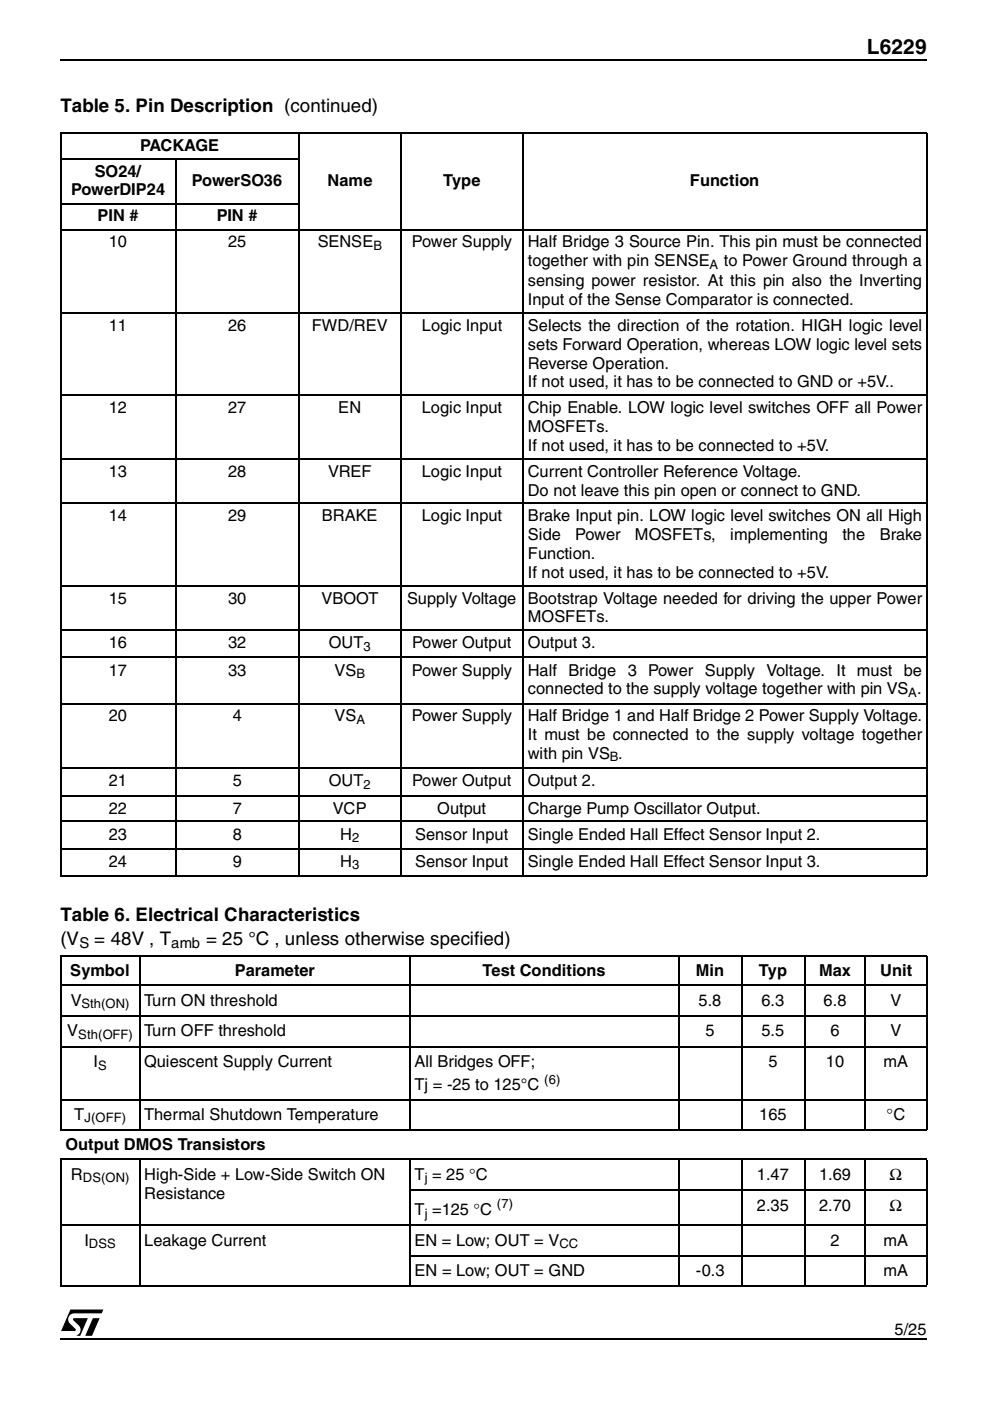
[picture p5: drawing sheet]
<svg xmlns="http://www.w3.org/2000/svg" width="185mm" height="263mm" viewBox="0 0 185 263" stroke-linecap="round" stroke-linejoin="round" font-family="sans-serif">
<defs><g id="words">
<text font-size="3.9" x="162.7" y="10.1">L6229</text>
<g font-size="3.5">
<text x="11.3" y="21.1">Table 5. Pin Description (continued)</text>
<text x="11.3" y="172.8">Table 6. Electrical Characteristics</text>
<text x="11.3" y="177.3">(V</text>
<text x="17.7" y="177.3">= 48V , T</text>
<text x="38.7" y="177.3">= 25 °C , unless otherwise specified)</text>
</g>
<g font-size="3.1">
<text x="26.3" y="28.3">PACKAGE</text>
<text x="17.8" y="33.2">SO24/</text>
<text x="36" y="34.9">PowerSO36</text>
<text x="61.5" y="34.9">Name</text>
<text x="83.2" y="34.9">Type</text>
<text x="129.5" y="34.9">Function</text>
<text x="13.3" y="36.7">PowerDIP24</text>
<text x="18.3" y="41.5">PIN #</text>
<text x="40.7" y="41.5">PIN #</text>
<text x="20.4" y="46.4">10</text>
<text x="42.8" y="46.4">25</text>
<text x="59.6" y="46.4">SENSE</text>
<text x="77.3" y="46.4">Power Supply</text>
<text x="99.1" y="46.4">Half Bridge 3 Source Pin. This pin must be connected</text>
<text x="99.1" y="49.9">together with pin SENSE</text>
<text x="99.1" y="53.7">sensing power resistor. At this pin also the Inverting</text>
<text x="135.8" y="49.9">to Power Ground through a</text>
<text x="99.1" y="57.2">Input of the Sense Comparator is connected.</text>
<text x="20.4" y="62.1">11</text>
<text x="42.8" y="62.1">26</text>
<text x="58.6" y="62.1">FWD/REV</text>
<text x="79.2" y="62.1">Logic Input</text>
<text x="99.1" y="65.6">sets Forward Operation, whereas LOW logic level sets</text>
<text x="99.1" y="62.1">Selects the direction of the rotation. HIGH logic level</text>
<text x="99.1" y="69.1">Reverse Operation.</text>
<text x="20.4" y="77.5">12</text>
<text x="42.8" y="77.5">27</text>
<text x="63.5" y="77.5">EN</text>
<text x="79.2" y="77.5">Logic Input</text>
<text x="99" y="77.5">Chip Enable. LOW logic level switches OFF all Power</text>
<text x="99.1" y="72.6">If not used, it has to be connected to GND or +5V..</text>
<text x="99.1" y="81">MOSFETs.</text>
<text x="20.4" y="89.4">13</text>
<text x="42.8" y="89.4">28</text>
<text x="61.6" y="89.4">VREF</text>
<text x="79.2" y="89.4">Logic Input</text>
<text x="99" y="89.4">Current Controller Reference Voltage.</text>
<text x="99.1" y="84.5">If not used, it has to be connected to +5V.</text>
<text x="99.1" y="93">Do not leave this pin open or connect to GND.</text>
<text x="20.4" y="97.8">14</text>
<text x="42.8" y="97.8">29</text>
<text x="60.4" y="97.8">BRAKE</text>
<text x="79.2" y="97.8">Logic Input</text>
<text x="99" y="97.8">Brake Input pin. LOW logic level switches ON all High</text>
<text x="99.1" y="101.3">Side</text>
<text x="107.9" y="101.3">Power</text>
<text x="119.2" y="101.3">MOSFETs,</text>
<text x="137" y="101.3">implementing</text>
<text x="158.1" y="101.3">the</text>
<text x="165.1" y="101.3">Brake</text>
<text x="99.1" y="104.8">Function.</text>
<text x="20.4" y="113.2">15</text>
<text x="42.8" y="113.2">30</text>
<text x="60.3" y="113.2">VBOOT</text>
<text x="76.4" y="113.2">Supply Voltage Bootstrap Voltage needed for driving the upper Power</text>
<text x="99.1" y="108.4">If not used, it has to be connected to +5V.</text>
<text x="99.1" y="116.7">MOSFETs.</text>
<text x="20.4" y="121.6">16</text>
<text x="42.8" y="121.6">32</text>
<text x="61.7" y="121.6">OUT</text>
<text x="77.4" y="121.6">Power Output</text>
<text x="99.1" y="121.6">Output 3.</text>
<text x="20.4" y="126.7">17</text>
<text x="42.8" y="126.7">33</text>
<text x="62.8" y="126.7">VS</text>
<text x="77.3" y="126.7">Power Supply</text>
<text x="99.1" y="130.2">connected to the supply voltage together with pin VS .</text>
<text x="99.1" y="126.7">Half Bridge 3 Power Supply</text>
<text x="143.8" y="126.7">Voltage. It must be</text>
<text x="20.4" y="135.3">20</text>
<text x="43.7" y="135.3">4</text>
<text x="62.8" y="135.3">VS</text>
<text x="77.3" y="135.3">Power Supply</text>
<text x="99.1" y="135.3">Half Bridge 1 and Half Bridge 2 Power Supply Voltage.</text>
<text x="99.1" y="138.9">It must be connected to the supply voltage together</text>
<text x="99.1" y="142.4">with pin VS .</text>
<text x="20.4" y="147.5">21</text>
<text x="43.7" y="147.5">5</text>
<text x="61.7" y="147.5">OUT</text>
<text x="77.4" y="147.5">Power Output</text>
<text x="99.1" y="147.5">Output 2.</text>
<text x="20.4" y="152.6">22</text>
<text x="43.7" y="152.6">7</text>
<text x="62.5" y="152.6">VCP</text>
<text x="82" y="152.6">Output</text>
<text x="99" y="152.6">Charge Pump Oscillator Output.</text>
<text x="20.4" y="157.5">23</text>
<text x="43.7" y="157.5">8</text>
<text x="63.9" y="157.5">H</text>
<text x="77.9" y="157.5">Sensor Input</text>
<text x="99.1" y="157.5">Single Ended Hall Effect Sensor Input 2.</text>
<text x="20.4" y="162.6">24</text>
<text x="43.7" y="162.6">9</text>
<text x="63.8" y="162.6">H</text>
<text x="77.9" y="162.6">Sensor Input</text>
<text x="99.1" y="162.6">Single Ended Hall Effect Sensor Input 3.</text>
<text x="13.2" y="183.1">Symbol</text>
<text x="44.1" y="183.1">Parameter</text>
<text x="90.5" y="183.1">Test Conditions</text>
<text x="130.6" y="183.1">Min</text>
<text x="142.4" y="183.1">Typ</text>
<text x="153.7" y="183.1">Max</text>
<text x="165.2" y="183.1">Unit</text>
<text x="13.3" y="188.6">V</text>
<text x="27.1" y="188.6">Turn ON threshold</text>
<text x="131.1" y="188.6">5.8</text>
<text x="142.9" y="188.6">6.3</text>
<text x="154.6" y="188.6">6.8</text>
<text x="167.1" y="188.6">V</text>
<text x="12.6" y="194.4">V</text>
<text x="27.1" y="194.4">Turn OFF threshold</text>
<text x="132.4" y="194.4">5</text>
<text x="142.9" y="194.4">5.5</text>
<text x="155.9" y="194.4">6</text>
<text x="167.1" y="194.4">V</text>
<text x="17.6" y="200.1">I</text>
<text x="27.1" y="200.1">Quiescent Supply Current</text>
<text x="77.8" y="200.1">All Bridges OFF;</text>
<text x="144.2" y="200.1">5</text>
<text x="155" y="200.1">10</text>
<text x="165.8" y="200.1">mA</text>
<text x="77.8" y="204.5">Tj = -25 to 125°C</text>
<text x="12.3" y="215.8">Output DMOS Transistors</text>
<text x="13.9" y="210">T</text>
<text x="27.1" y="210">Thermal Shutdown Temperature</text>
<text x="142.5" y="210">165</text>
<text x="166.4" y="210">°C</text>
<text x="13.3" y="221.3">R</text>
<text x="27.1" y="221.3">High-Side + Low-Side Switch ON</text>
<text x="77.8" y="221.3">T = 25 °C</text>
<text x="142.1" y="221.3">1.47</text>
<text x="153.7" y="221.3">1.69</text>
<text x="167" y="221.3">Ω</text>
<text x="27.1" y="224.8">Resistance</text>
<text x="77.8" y="227.9">T =125 °C</text>
<text x="142.1" y="227.1">2.35</text>
<text x="153.7" y="227.1">2.70</text>
<text x="167" y="227.1">Ω</text>
<text x="15.8" y="233.7">I</text>
<text x="27.1" y="233.7">Leakage Current</text>
<text x="77.8" y="233.7">EN = Low; OUT = V</text>
<text x="155.9" y="233.7">2</text>
<text x="165.8" y="233.7">mA</text>
<text x="77.8" y="239.4">EN = Low; OUT = GND</text>
<text x="130.6" y="239.4">-0.3</text>
<text x="165.8" y="239.4">mA</text>
<text x="167.9" y="250.4">5/25</text>
</g>
<g font-size="2.8">
<text x="14.9" y="177.8">S</text>
<text x="32.2" y="177.8">amb</text>
</g>
<g font-size="2.4">
<text x="70.1" y="46.8">B</text>
<text x="133.2" y="50.4">A</text>
<text x="68.2" y="122.1">3</text>
<text x="66.9" y="127.2">B</text>
<text x="170.5" y="130.7">A</text>
<text x="66.9" y="135.8">A</text>
<text x="114.4" y="142.8">B</text>
<text x="68.2" y="148">2</text>
<text x="66.1" y="157.9">2</text>
<text x="66.1" y="163">3</text>
<text x="15.3" y="189.1">Sth(ON)</text>
<text x="14.7" y="194.9">Sth(OFF)</text>
<text x="18.4" y="200.7">S</text>
<text x="102.1" y="203.3">(6)</text>
<text x="15.8" y="210.5">J(OFF)</text>
<text x="15.6" y="221.8">DS(ON)</text>
<text x="79.7" y="221.8">j</text>
<text x="93.3" y="226.7">(7)</text>
<text x="79.7" y="228.4">j</text>
<text x="16.7" y="234.1">DSS</text>
<text x="105" y="234.1">CC</text>
</g>
</g></defs>
<path d="M11.3 11.2v.2zM11.3 251.2v.2z" fill="#000"/>
<path d="M11.3 11.3h162.7M11.3 251.3h162.7" fill="none" stroke="#000" stroke-width=".21"/>
<path d="M11.3 245.7h8.2v5h-8.2z" fill="#fff"/>
<path d="M13.8 247.3h2.7l-1.4 3.3h-.7a1.17 1.17 0 0 0 .4-1.9l-1.1-1.1zM17.4 247.3h1.3l-1.4 3.3h-1.3zM13.2 245.7h6.2l-.3 .7h-5.2a1.12 1.12 0 0 0-1 .7 1.12 1.12 0 0 0 .3 1.2l1 1-.1 .3-2.6 .1z" fill="#000"/>
<g fill="none" stroke="#000" stroke-width=".21">
<path d="M11.3 25h162.7M11.3 29.8h44.9M11.3 38.2h44.9M11.4 25v139.2M33 29.6v134.8M56.2 24.8v139.6M75.3 24.8v139.6M98.2 24.8v139.6M173.9 25v139.2M11.3 43.1h162.7M11.3 58.7h162.7M11.3 74.2h162.7"/>
<path d="M11.3 86.1h162.7M11.3 94.4h162.7M11.3 109.9h162.7M11.3 118.3h162.7M11.3 123.3h162.7M11.3 132h162.7M11.3 144.2h162.7M11.3 149.2h162.7M11.3 154.1h162.7M11.3 159.3h162.7M11.3 164.3h162.7M11.3 179.4h162.7"/>
<path d="M11.4 179.4v32.5M26.3 179.2v32.9M77 179.2v32.9M127.4 179.2v32.9M139.2 179.2v32.9M151 179.2v32.9M162.4 179.2v32.9M173.9 179.4v32.5M11.3 184.9h162.7M11.3 190.6h162.7M11.3 196.4h162.7M11.3 206.3h162.7"/>
<path d="M11.3 212h162.7M11.3 217.5h162.7M11.4 217.6v23.4M26.3 217.4v23.8M77 217.4v23.8M127.4 217.4v23.8M139.2 217.4v23.8M151 217.4v23.8M162.4 217.4v23.8M173.9 217.6v23.4M11.3 229.9h162.7M76.8 223.3h97.2"/>
<path d="M76.8 235.7h97.2M11.3 241.2h162.7"/>
</g>
<use href="#words"/>
</svg>
